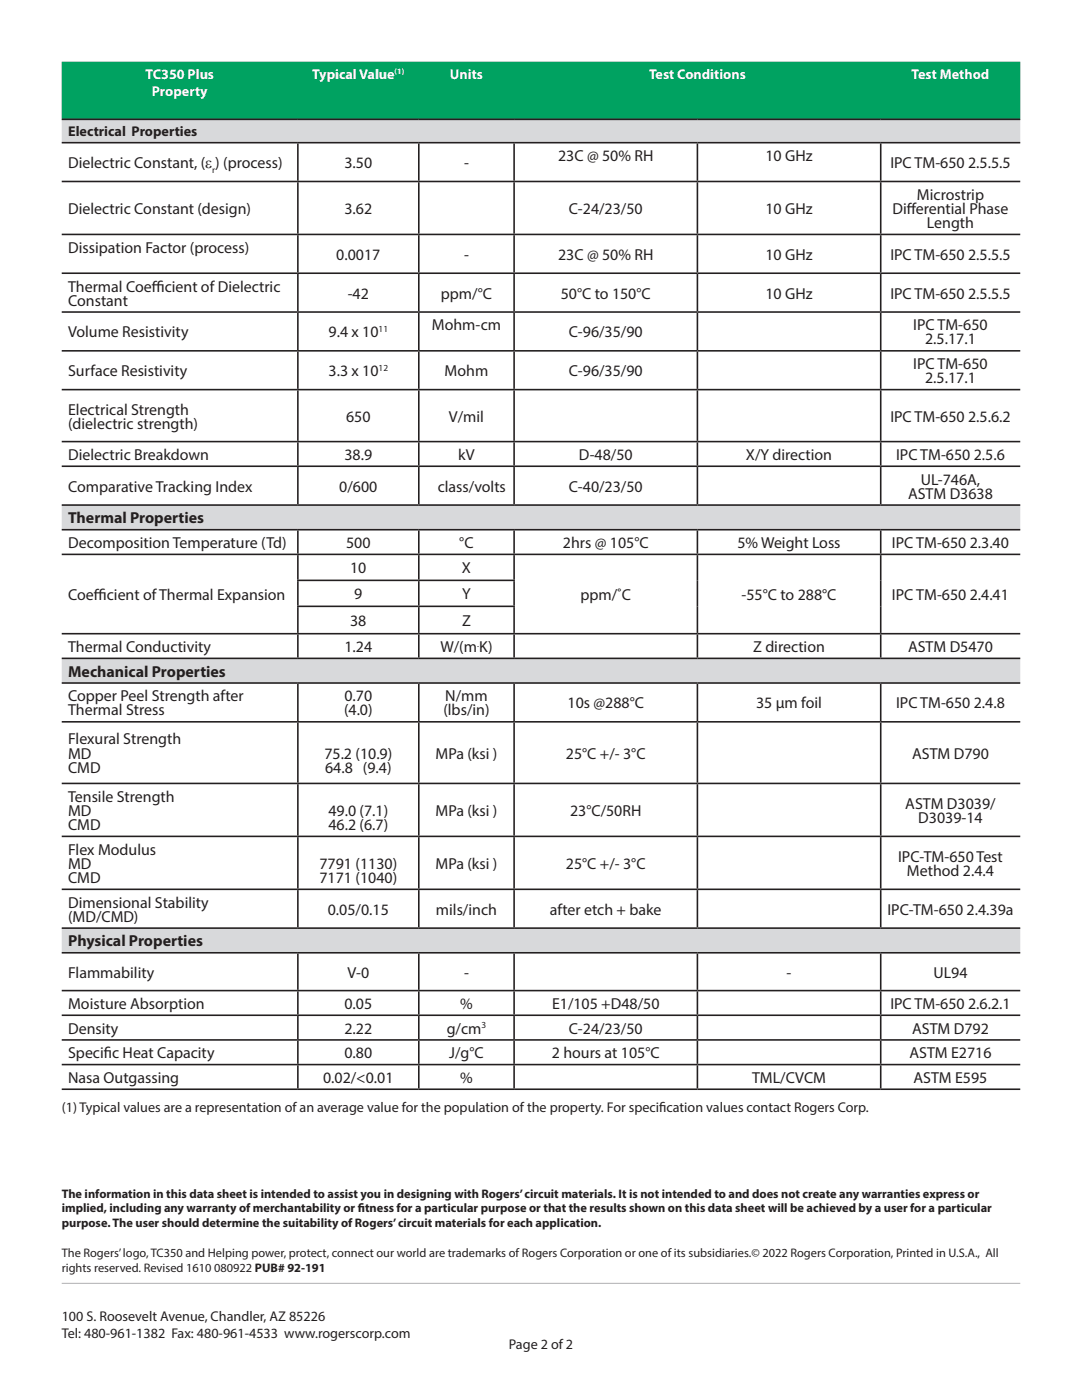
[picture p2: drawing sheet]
<svg xmlns="http://www.w3.org/2000/svg" width="216mm" height="279mm" viewBox="0 0 216 279" stroke-linecap="round" stroke-linejoin="round" font-family="sans-serif">
<defs><g id="words">
<g font-size="3.2" fill="#231f20">
<text x="13.6" y="33.5">Dielectric Constant, (e ) (process)</text>
<text x="68.7" y="33.5">3.50</text>
<text x="92.6" y="33.5">-</text>
<text x="111.4" y="32.1">23C @ 50% RH</text>
<text x="152.7" y="32.1">10 GHz</text>
<text x="177.7" y="33.5">IPC TM-650 2.5.5.5</text>
<text x="183" y="39.9">Microstrip</text>
<text x="13.6" y="42.7">Dielectric Constant (design)</text>
<text x="68.7" y="42.7">3.62</text>
<text x="113.5" y="42.7">C-24/23/50</text>
<text x="152.7" y="42.7">10 GHz</text>
<text x="178.1" y="42.7">Dif</text>
<text x="180.9" y="42.7">ferential Phase</text>
<text x="185" y="45.5">Length</text>
<text x="13.6" y="50.4">Dissipation Factor (process)</text>
<text x="67.1" y="51.8">0.0017</text>
<text x="92.6" y="51.8">-</text>
<text x="111.4" y="51.8">23C @ 50% RH</text>
<text x="152.7" y="51.8">10 GHz</text>
<text x="177.7" y="51.8">IPC TM-650 2.5.5.5</text>
<text x="13.6" y="58.2">Thermal Coef</text>
<text x="30.3" y="58.2">f</text>
<text x="30.3" y="58.2">icient of Dielectric</text>
<text x="69.4" y="59.6">-42</text>
<text x="88" y="59.6">ppm/°C</text>
<text x="111.9" y="59.6">50°C to 150°C</text>
<text x="152.7" y="59.6">10 GHz</text>
<text x="177.7" y="59.6">IPC TM-650 2.5.5.5</text>
<text x="13.6" y="61">Constant</text>
<text x="86.2" y="65.9">Mohm-cm</text>
<text x="182.2" y="65.9">IPC TM-650</text>
<text x="13.6" y="67.3">Volume Resistivity</text>
<text x="65.6" y="67.3">9.4 x 10</text>
<text x="113.5" y="67.3">C-96/35/90</text>
<text x="184.6" y="68.7">2.5.17.1</text>
<text x="13.6" y="75.1">Surface Resistivity</text>
<text x="65.6" y="75.1">3.3 x 10</text>
<text x="88.7" y="75.1">Mohm</text>
<text x="113.5" y="75.1">C-96/35/90</text>
<text x="182.2" y="73.7">IPC TM-650</text>
<text x="184.6" y="76.5">2.5.17.1</text>
<text x="13.6" y="82.7">Electrical Strength</text>
<text x="13.6" y="85.5">(dielectric strength)</text>
<text x="69.1" y="84.1">650</text>
<text x="89.6" y="84.1">V/mil</text>
<text x="177.7" y="84.1">IPC TM-650 2.5.6.2</text>
<text x="13.6" y="91.8">Dielectric Breakdown</text>
<text x="68.7" y="91.8">38.9</text>
<text x="91.4" y="91.8">kV</text>
<text x="115.5" y="91.8">D-48/50</text>
<text x="148.9" y="91.8">X/Y direction</text>
<text x="178.8" y="91.8">IPC TM-650 2.5.6</text>
<text x="13.6" y="98.1">Comparative Tracking Index</text>
<text x="67.7" y="98.1">0/600</text>
<text x="87.3" y="98.1">class/volts</text>
<text x="113.5" y="98.1">C-40/23/50</text>
<text x="181.2" y="99.5">ASTM D3638</text>
<text x="183.7" y="96.7">UL-746A,</text>
<text x="13.6" y="104.4">Thermal Properties</text>
<text x="13.6" y="109.4">Decomposition Temperature (Td)</text>
<text x="69.1" y="109.4">500</text>
<text x="91.6" y="109.4">°C</text>
<text x="112.3" y="109.4">2hrs @ 105°C</text>
<text x="147.2" y="109.4">5% Weight Loss</text>
<text x="178" y="109.4">IPC TM-650 2.3.40</text>
<text x="13.6" y="119.7">Coef</text>
<text x="18.7" y="119.7">f</text>
<text x="18.7" y="119.7">icient of Thermal Expansion</text>
<text x="69.9" y="114.4">10</text>
<text x="70.7" y="119.6">9</text>
<text x="92.2" y="114.4">X</text>
<text x="92.2" y="119.6">Y</text>
<text x="115.8" y="119.7">ppm/˚C</text>
<text x="148" y="119.7">-55°C to 288°C</text>
<text x="178" y="119.7">IPC TM-650 2.4.41</text>
<text x="69.9" y="124.9">38</text>
<text x="92.2" y="124.9">Z</text>
<text x="13.6" y="130.1">Thermal Conductivity</text>
<text x="68.7" y="130.1">1.24</text>
<text x="87.9" y="130.1">W/(mK)</text>
<text x="150.3" y="130.1">Z direction</text>
<text x="181.2" y="130.1">ASTM D5470</text>
<text x="13.6" y="135">Mechanical Properties</text>
<text x="13.6" y="140">Copper Peel Strength after</text>
<text x="13.6" y="142.8">Thermal Stress</text>
<text x="68.6" y="142.8">(4.0)</text>
<text x="68.7" y="140">0.70</text>
<text x="88.5" y="142.8">(lbs/in)</text>
<text x="88.8" y="140">N/mm</text>
<text x="113.2" y="141.4">10s @288°C</text>
<text x="150.9" y="141.4">35 μm foil</text>
<text x="178.8" y="141.4">IPC TM-650 2.4.8</text>
<text x="13.6" y="148.6">Flexural Strength</text>
<text x="13.6" y="151.4">MD</text>
<text x="13.6" y="154.2">CMD</text>
<text x="64.7" y="151.4">75.2 (10.9)</text>
<text x="64.9" y="154.2">64.8 (9.4)</text>
<text x="86.9" y="151.4">MPa (ksi )</text>
<text x="112.9" y="151.4">25°C +/- 3°C</text>
<text x="182" y="151.4">ASTM D790</text>
<text x="13.6" y="160">Tensile Strength</text>
<text x="180.6" y="161.4">ASTM D3039/</text>
<text x="13.6" y="162.8">MD</text>
<text x="13.6" y="165.6">CMD</text>
<text x="65.5" y="162.8">49.0 (7.1)</text>
<text x="65.5" y="165.6">46.2 (6.7)</text>
<text x="86.9" y="162.8">MPa (ksi )</text>
<text x="113.8" y="162.8">23°C/50RH</text>
<text x="183.2" y="164.2">D3039-14</text>
<text x="13.6" y="170.6">Flex Modulus</text>
<text x="13.6" y="173.4">MD</text>
<text x="63.7" y="173.4">7791 (1130)</text>
<text x="86.9" y="173.4">MPa (ksi )</text>
<text x="112.9" y="173.4">25°C +/- 3°C</text>
<text x="179.2" y="172">IPC-TM-650 Test</text>
<text x="13.6" y="176.2">CMD</text>
<text x="63.7" y="176.2">7171 (1040)</text>
<text x="181" y="174.8">Method 2.4.4</text>
<text x="13.6" y="181.1">Dimensional Stability</text>
<text x="13.6" y="184">(MD/CMD)</text>
<text x="65.4" y="182.5">0.05/0.15</text>
<text x="87" y="182.5">mils/inch</text>
<text x="109.7" y="182.5">after etch + bake</text>
<text x="177.1" y="182.5">IPC-TM-650 2.4.39a</text>
<text x="13.6" y="188.9">Physical Properties</text>
<text x="13.6" y="195.1">Flammability</text>
<text x="69.3" y="195.1">V-0</text>
<text x="92.6" y="195.1">-</text>
<text x="157" y="195.1">-</text>
<text x="186.3" y="195.1">UL94</text>
<text x="13.6" y="201.3">Moisture Absorption</text>
<text x="68.7" y="201.3">0.05</text>
<text x="91.8" y="201.3">%</text>
<text x="110.1" y="201.3">E1/105 +D48/50</text>
<text x="177.7" y="201.3">IPC TM-650 2.6.2.1</text>
<text x="13.6" y="206.3">Density</text>
<text x="68.7" y="206.3">2.22</text>
<text x="89.1" y="206.3">g/cm</text>
<text x="113.5" y="206.3">C-24/23/50</text>
<text x="182" y="206.3">ASTM D792</text>
<text x="13.6" y="211.2">Specif</text>
<text x="20.7" y="211.2">ic Heat Capacity</text>
<text x="68.7" y="211.2">0.80</text>
<text x="89.6" y="211.2">J/g°C</text>
<text x="110.1" y="211.2">2 hours at 105°C</text>
<text x="181.5" y="211.2">ASTM E2716</text>
<text x="13.6" y="216.1">Nasa Outgassing</text>
<text x="64.5" y="216.1">0.02/&lt;0.01</text>
<text x="91.8" y="216.1">%</text>
<text x="150.1" y="216.1">TML/CVCM</text>
<text x="182.3" y="216.1">ASTM E595</text>
</g>
<g font-size="2.8" fill="#fff">
<text x="29" y="15.7">TC350 Plus</text>
<text x="62.3" y="15.7">Typical Value</text>
<text x="89.8" y="15.7">Units</text>
<text x="129.5" y="15.7">Test Conditions</text>
<text x="181.9" y="15.7">Test Method</text>
<text x="30.3" y="19.1">Property</text>
</g>
<g font-size="2.8" fill="#231f20">
<text x="13.6" y="27.2">Electrical Properties</text>
<text x="12.3" y="221.9">(1) Typical values are a representation of an average value for the population of the property. For specif</text>
<text x="131.5" y="221.9">ication values contact Rogers Corp.</text>
<text x="12.3" y="263.6">100 S. Roosevelt Avenue, Chandler, AZ 85226</text>
<text x="12.3" y="267">Tel: 480-961-1382 Fax: 480-961-4533 www.rogerscorp.com</text>
<text x="101.5" y="269.2">Page 2 of 2</text>
</g>
<g font-size="2.5" fill="#231f20">
<text x="12.3" y="239">The information in this data sheet is intended to assist you in designing with Rogers’ circuit materials. It is not intended to and does not create any warranties express or</text>
<text x="12.3" y="242">implied, including any warranty of merchantability or f</text>
<text x="12.3" y="244.9">purpose. The user should determine the suitability of Rogers’ circuit materials for each application.</text>
<text x="71.4" y="242">itness for a particular purpose or that the results shown on this data sheet will be achieved by a user for a particular</text>
<text x="12.3" y="250.8">The Rogers’ logo, TC350 and Helping power, protect, connect our world are trademarks of Rogers Corporation or one of its subsidiaries.© 2022 Rogers Corporation, Printed in U.S.A., All</text>
<text x="12.3" y="253.8">rights reserved. Revised 1610 080922 PUB# 92-191</text>
</g>
<g font-size="1.9" fill="#231f20">
<text x="42.3" y="34.6">r</text>
<text x="75.5" y="66.3">11</text>
<text x="75.5" y="74">12</text>
<text x="95.2" y="129.1">.</text>
<text x="96.1" y="205.2">3</text>
</g>
<text font-size="1.6" fill="#fff" x="78.7" y="14.8">(1)</text>
</g></defs>
<path d="M12.3 256.1h191.3" fill="none" stroke="#aeafb3" stroke-width=".2"/>
<path d="M12.3 12.3h47.1v11.5h-47.1zM59.4 12.3h24.2v11.5h-24.2zM83.6 12.3h19v11.5h-19zM102.6 12.3h73.1v11.5h-73.1zM175.7 12.3h27.9v11.5h-27.9z" fill="#00a261"/>
<path d="M12.3 23.8h191.3v4.7h-191.3zM12.3 100.8h191.3v4.9h-191.3zM12.3 131.4h191.3v4.9h-191.3zM12.3 185.2h191.3v4.9h-191.3z" fill="#d8d9db"/>
<g fill="none" stroke="#231f20" stroke-width=".32">
<path d="M12.3 23.8h191.3M12.3 28.5h191.3M12.3 36.2h191.3M59.4 28.6v7.5M59.4 36.4v10.2M83.6 28.6v7.5M83.6 36.4v10.2M102.6 28.6v7.5M102.6 36.4v10.2M139.2 28.6v7.5M139.2 36.4v10.2M175.7 28.6v7.5"/>
<path d="M175.7 36.4v10.2M12.3 46.8h191.3M12.3 54.5h191.3M59.4 46.9v7.5M59.4 54.7v7.4M83.6 46.9v7.5M83.6 54.7v7.4M102.6 46.9v7.5M102.6 54.7v7.4M139.2 46.9v7.5M139.2 54.7v7.4M175.7 46.9v7.5"/>
<path d="M175.7 54.7v7.4M12.3 62.3h191.3M12.3 70h191.3M12.3 77.8h191.3M59.4 62.4v7.5M59.4 70.2v7.4M59.4 77.9v10.1M83.6 62.4v7.5M83.6 70.2v7.4M83.6 77.9v10.1M102.6 62.4v7.5M102.6 70.2v7.4"/>
<path d="M102.6 77.9v10.1M139.2 62.4v7.5M139.2 70.2v7.4M139.2 77.9v10.1M175.7 62.4v7.5M175.7 70.2v7.4M175.7 77.9v10.1M12.3 88.1h191.3M12.3 93.1h191.3M59.4 88.3v4.6M59.4 93.2v7.4M83.6 88.3v4.6"/>
<path d="M83.6 93.2v7.4M102.6 88.3v4.6M102.6 93.2v7.4M139.2 88.3v4.6M139.2 93.2v7.4M175.7 88.3v4.6M175.7 93.2v7.4M12.3 100.8h191.3M12.3 105.7h191.3M12.3 110.6h191.3M59.3 115.8h43.4M59.4 105.9v4.6"/>
<path d="M59.4 110.8v4.9M59.4 116v4.9M83.6 105.9v4.6M83.6 110.8v4.9M83.6 116v4.9M102.6 105.9v4.6M102.6 110.8v4.9M102.6 116v4.9M139.2 105.9v4.6M139.2 110.8v15.5M175.7 105.9v4.6M175.7 110.8v15.5"/>
<path d="M12.3 126.5h191.3M12.3 131.4h191.3M12.3 136.3h191.3M59.3 121h43.4M59.4 121.2v5.1M59.4 126.6v4.6M59.4 136.5v7.4M83.6 121.2v5.1M83.6 126.6v4.6M83.6 136.5v7.4M102.6 121.2v5.1M102.6 126.6v4.6"/>
<path d="M102.6 136.5v7.4M139.2 126.6v4.6M139.2 136.5v7.4M175.7 126.6v4.6M175.7 136.5v7.4M12.3 144.1h191.3M12.3 156.4h191.3M59.4 144.2v12M59.4 156.5v10.3M83.6 144.2v12M83.6 156.5v10.3M102.6 144.2v12"/>
<path d="M102.6 156.5v10.3M139.2 144.2v12M139.2 156.5v10.3M175.7 144.2v12M175.7 156.5v10.3M12.3 166.9h191.3M12.3 177.5h191.3M59.4 167.1v10.2M59.4 177.6v7.5M83.6 167.1v10.2M83.6 177.6v7.5M102.6 167.1v10.2"/>
<path d="M102.6 177.6v7.5M139.2 167.1v10.2M139.2 177.6v7.5M175.7 167.1v10.2M175.7 177.6v7.5M12.3 185.2h191.3M12.3 190.1h191.3M12.3 197.7h191.3M59.4 190.3v7.2M59.4 197.9v4.6M83.6 190.3v7.2M83.6 197.9v4.6"/>
<path d="M102.6 190.3v7.2M102.6 197.9v4.6M139.2 190.3v7.2M139.2 197.9v4.6M175.7 190.3v7.2M175.7 197.9v4.6M12.3 202.6h191.3M12.3 207.5h191.3M12.3 212.5h191.3M12.3 217.4h191.3M59.4 202.8v4.6M59.4 207.7v4.6"/>
<path d="M59.4 212.6v4.6M83.6 202.8v4.6M83.6 207.7v4.6M83.6 212.6v4.6M102.6 202.8v4.6M102.6 207.7v4.6M102.6 212.6v4.6M139.2 202.8v4.6M139.2 207.7v4.6M139.2 212.6v4.6M175.7 202.8v4.6M175.7 207.7v4.6"/>
<path d="M175.7 212.6v4.6"/>
</g>
<use href="#words"/>
</svg>
